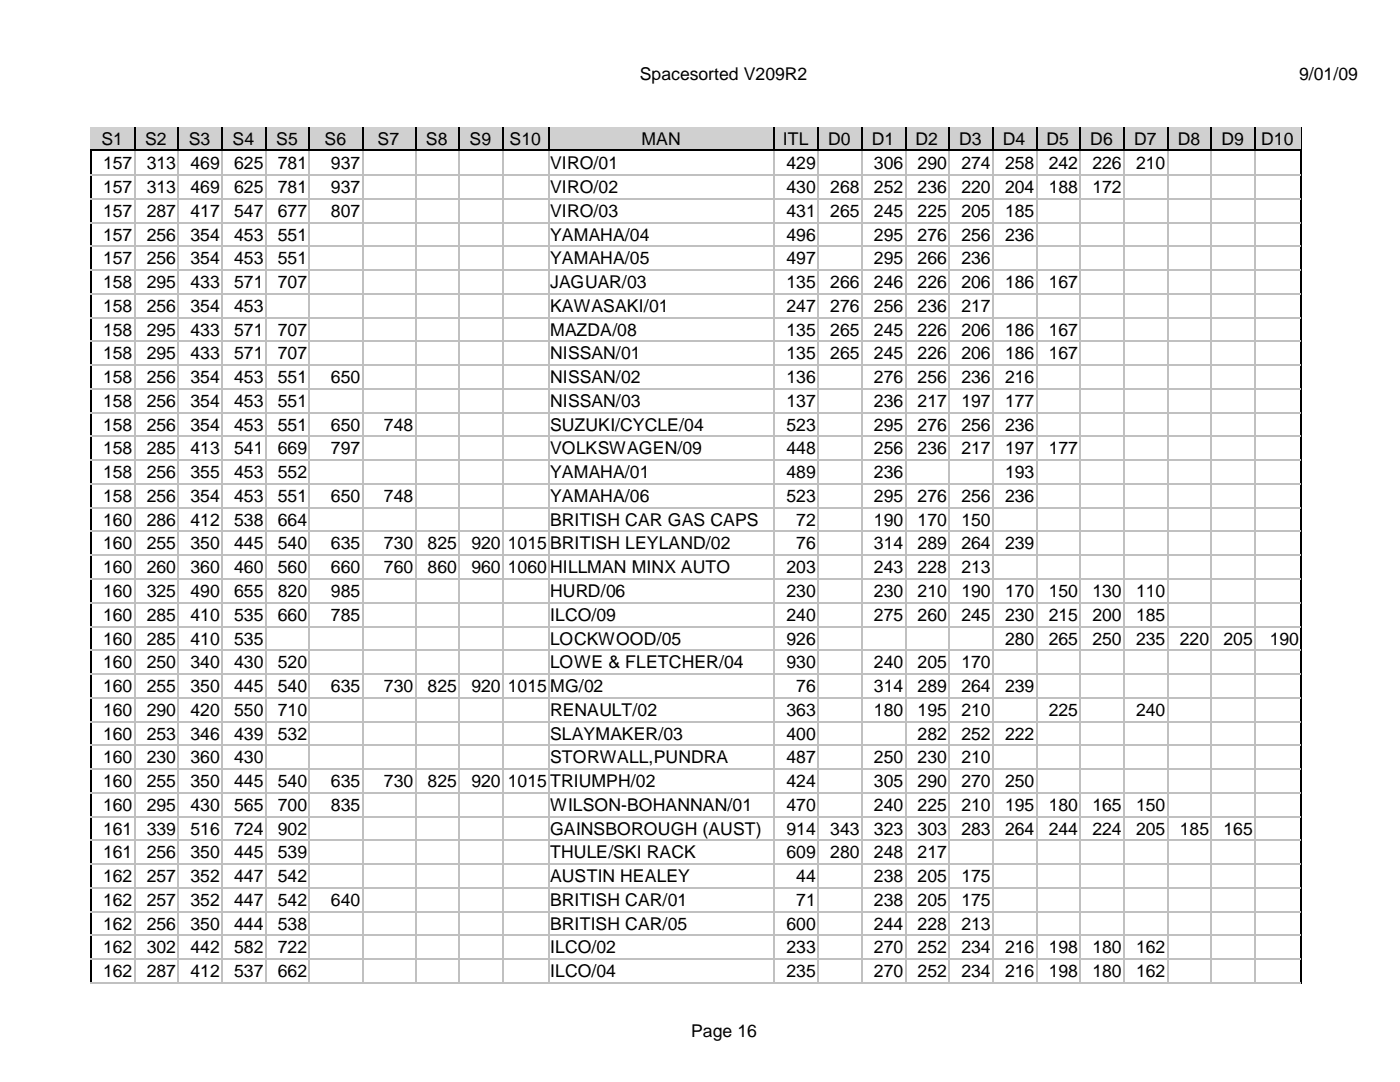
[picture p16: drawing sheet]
<svg xmlns="http://www.w3.org/2000/svg" width="279mm" height="216mm" viewBox="0 0 279 216" stroke-linecap="round" stroke-linejoin="round" font-family="sans-serif">
<defs><g id="words">
<g font-size="3.5">
<text x="127.7" y="16">Spacesorted V209R2</text>
<text x="259.2" y="16">9/01/09</text>
<text x="20.2" y="29">S1</text>
<text x="29" y="29">S2</text>
<text x="37.7" y="29">S3</text>
<text x="46.4" y="29">S4</text>
<text x="55.1" y="29">S5</text>
<text x="64.8" y="29">S6</text>
<text x="75.4" y="29">S7</text>
<text x="85" y="29">S8</text>
<text x="93.7" y="29">S9</text>
<text x="101.7" y="29">S10</text>
<text x="128" y="29">MAN</text>
<text x="156.2" y="29">ITL</text>
<text x="165.3" y="29">D0</text>
<text x="174" y="29">D1</text>
<text x="182.7" y="29">D2</text>
<text x="191.4" y="29">D3</text>
<text x="200.2" y="29">D4</text>
<text x="208.9" y="29">D5</text>
<text x="217.6" y="29">D6</text>
<text x="226.3" y="29">D7</text>
<text x="235" y="29">D8</text>
<text x="243.8" y="29">D9</text>
<text x="251.7" y="29">D10</text>
<text x="20.6" y="33.8">157</text>
<text x="29.3" y="33.8">313</text>
<text x="38" y="33.8">469</text>
<text x="46.7" y="33.8">625</text>
<text x="55.5" y="33.8">781</text>
<text x="66" y="33.8">937</text>
<text x="109.8" y="33.8">VIRO/01</text>
<text x="157" y="33.8">429</text>
<text x="174.4" y="33.8">306</text>
<text x="183.1" y="33.8">290</text>
<text x="191.9" y="33.8">274</text>
<text x="200.6" y="33.8">258</text>
<text x="209.3" y="33.8">242</text>
<text x="218" y="33.8">226</text>
<text x="226.7" y="33.8">210</text>
<text x="20.6" y="38.5">157</text>
<text x="29.3" y="38.5">313</text>
<text x="38" y="38.5">469</text>
<text x="46.7" y="38.5">625</text>
<text x="55.5" y="38.5">781</text>
<text x="66" y="38.5">937</text>
<text x="109.8" y="38.5">VIRO/02</text>
<text x="157" y="38.5">430</text>
<text x="165.7" y="38.5">268</text>
<text x="174.4" y="38.5">252</text>
<text x="183.1" y="38.5">236</text>
<text x="191.9" y="38.5">220</text>
<text x="200.6" y="38.5">204</text>
<text x="209.3" y="38.5">188</text>
<text x="218" y="38.5">172</text>
<text x="20.6" y="43.3">157</text>
<text x="29.3" y="43.3">287</text>
<text x="38" y="43.3">417</text>
<text x="46.7" y="43.3">547</text>
<text x="55.5" y="43.3">677</text>
<text x="66" y="43.3">807</text>
<text x="109.8" y="43.3">VIRO/03</text>
<text x="157" y="43.3">431</text>
<text x="165.7" y="43.3">265</text>
<text x="174.4" y="43.3">245</text>
<text x="183.1" y="43.3">225</text>
<text x="191.9" y="43.3">205</text>
<text x="200.6" y="43.3">185</text>
<text x="20.6" y="48">157</text>
<text x="20.6" y="52.7">157</text>
<text x="29.3" y="48">256</text>
<text x="29.3" y="52.7">256</text>
<text x="38" y="48">354</text>
<text x="38" y="52.7">354</text>
<text x="46.7" y="48">453</text>
<text x="46.7" y="52.7">453</text>
<text x="55.5" y="48">551</text>
<text x="55.5" y="52.7">551</text>
<text x="109.8" y="48">YAMAHA/04</text>
<text x="109.8" y="52.7">YAMAHA/05</text>
<text x="157" y="48">496</text>
<text x="157" y="52.7">497</text>
<text x="174.4" y="48">295</text>
<text x="174.4" y="52.7">295</text>
<text x="183.1" y="48">276</text>
<text x="183.1" y="52.7">266</text>
<text x="191.9" y="48">256</text>
<text x="191.9" y="52.7">236</text>
<text x="200.6" y="48">236</text>
<text x="20.6" y="57.5">158</text>
<text x="29.3" y="57.5">295</text>
<text x="38" y="57.5">433</text>
<text x="46.7" y="57.5">571</text>
<text x="55.5" y="57.5">707</text>
<text x="109.8" y="57.5">JAGUAR/03</text>
<text x="157" y="57.5">135</text>
<text x="165.7" y="57.5">266</text>
<text x="174.4" y="57.5">246</text>
<text x="183.1" y="57.5">226</text>
<text x="191.9" y="57.5">206</text>
<text x="200.6" y="57.5">186</text>
<text x="209.3" y="57.5">167</text>
<text x="20.6" y="62.2">158</text>
<text x="29.3" y="62.2">256</text>
<text x="38" y="62.2">354</text>
<text x="46.7" y="62.2">453</text>
<text x="109.8" y="62.2">KAWASAKI/01</text>
<text x="157" y="62.2">247</text>
<text x="165.7" y="62.2">276</text>
<text x="174.4" y="62.2">256</text>
<text x="183.1" y="62.2">236</text>
<text x="191.9" y="62.2">217</text>
<text x="20.6" y="67">158</text>
<text x="20.6" y="71.7">158</text>
<text x="29.3" y="67">295</text>
<text x="29.3" y="71.7">295</text>
<text x="38" y="67">433</text>
<text x="38" y="71.7">433</text>
<text x="46.7" y="67">571</text>
<text x="46.7" y="71.7">571</text>
<text x="55.5" y="67">707</text>
<text x="55.5" y="71.7">707</text>
<text x="109.8" y="67">MAZDA/08</text>
<text x="109.8" y="71.7">NISSAN/01</text>
<text x="157" y="67">135</text>
<text x="157" y="71.7">135</text>
<text x="165.7" y="67">265</text>
<text x="165.7" y="71.7">265</text>
<text x="174.4" y="67">245</text>
<text x="174.4" y="71.7">245</text>
<text x="183.1" y="67">226</text>
<text x="183.1" y="71.7">226</text>
<text x="191.9" y="67">206</text>
<text x="191.9" y="71.7">206</text>
<text x="200.6" y="67">186</text>
<text x="200.6" y="71.7">186</text>
<text x="209.3" y="67">167</text>
<text x="209.3" y="71.7">167</text>
<text x="20.6" y="76.5">158</text>
<text x="29.3" y="76.5">256</text>
<text x="38" y="76.5">354</text>
<text x="46.7" y="76.5">453</text>
<text x="55.5" y="76.5">551</text>
<text x="66" y="76.5">650</text>
<text x="109.8" y="76.5">NISSAN/02</text>
<text x="157" y="76.5">136</text>
<text x="174.4" y="76.5">276</text>
<text x="183.1" y="76.5">256</text>
<text x="191.9" y="76.5">236</text>
<text x="200.6" y="76.5">216</text>
<text x="20.6" y="81.2">158</text>
<text x="29.3" y="81.2">256</text>
<text x="38" y="81.2">354</text>
<text x="46.7" y="81.2">453</text>
<text x="55.5" y="81.2">551</text>
<text x="109.8" y="81.2">NISSAN/03</text>
<text x="157" y="81.2">137</text>
<text x="174.4" y="81.2">236</text>
<text x="183.1" y="81.2">217</text>
<text x="191.9" y="81.2">197</text>
<text x="200.6" y="81.2">177</text>
<text x="20.6" y="85.9">158</text>
<text x="29.3" y="85.9">256</text>
<text x="38" y="85.9">354</text>
<text x="46.7" y="85.9">453</text>
<text x="55.5" y="85.9">551</text>
<text x="66" y="85.9">650</text>
<text x="76.6" y="85.9">748</text>
<text x="109.8" y="85.9">SUZUKI/CYCLE/04</text>
<text x="157" y="85.9">523</text>
<text x="174.4" y="85.9">295</text>
<text x="183.1" y="85.9">276</text>
<text x="191.9" y="85.9">256</text>
<text x="200.6" y="85.9">236</text>
<text x="20.6" y="90.7">158</text>
<text x="20.6" y="95.4">158</text>
<text x="29.3" y="90.7">285</text>
<text x="29.3" y="95.4">256</text>
<text x="38" y="90.7">413</text>
<text x="38" y="95.4">355</text>
<text x="46.7" y="90.7">541</text>
<text x="46.7" y="95.4">453</text>
<text x="55.5" y="90.7">669</text>
<text x="55.5" y="95.4">552</text>
<text x="66" y="90.7">797</text>
<text x="109.8" y="90.7">VOLKSWAGEN/09</text>
<text x="109.8" y="95.4">YAMAHA/01</text>
<text x="157" y="90.7">448</text>
<text x="157" y="95.4">489</text>
<text x="174.4" y="90.7">256</text>
<text x="174.4" y="95.4">236</text>
<text x="183.1" y="90.7">236</text>
<text x="191.9" y="90.7">217</text>
<text x="200.6" y="90.7">197</text>
<text x="200.6" y="95.4">193</text>
<text x="209.3" y="90.7">177</text>
<text x="20.6" y="100.2">158</text>
<text x="29.3" y="100.2">256</text>
<text x="38" y="100.2">354</text>
<text x="46.7" y="100.2">453</text>
<text x="55.5" y="100.2">551</text>
<text x="66" y="100.2">650</text>
<text x="76.6" y="100.2">748</text>
<text x="109.8" y="100.2">YAMAHA/06</text>
<text x="157" y="100.2">523</text>
<text x="174.4" y="100.2">295</text>
<text x="183.1" y="100.2">276</text>
<text x="191.9" y="100.2">256</text>
<text x="200.6" y="100.2">236</text>
<text x="20.6" y="104.9">160</text>
<text x="29.3" y="104.9">286</text>
<text x="38" y="104.9">412</text>
<text x="46.7" y="104.9">538</text>
<text x="55.5" y="104.9">664</text>
<text x="109.8" y="104.9">BRITISH CAR GAS CAPS</text>
<text x="158.9" y="104.9">72</text>
<text x="174.4" y="104.9">190</text>
<text x="183.1" y="104.9">170</text>
<text x="191.9" y="104.9">150</text>
<text x="20.6" y="109.6">160</text>
<text x="29.3" y="109.6">255</text>
<text x="38" y="109.6">350</text>
<text x="46.7" y="109.6">445</text>
<text x="55.5" y="109.6">540</text>
<text x="66" y="109.6">635</text>
<text x="76.6" y="109.6">730</text>
<text x="85.3" y="109.6">825</text>
<text x="94.1" y="109.6">920</text>
<text x="101.3" y="109.6">1015</text>
<text x="109.8" y="109.6">BRITISH LEYLAND/02</text>
<text x="158.9" y="109.6">76</text>
<text x="174.4" y="109.6">314</text>
<text x="183.1" y="109.6">289</text>
<text x="191.9" y="109.6">264</text>
<text x="200.6" y="109.6">239</text>
<text x="20.6" y="114.4">160</text>
<text x="20.6" y="119.1">160</text>
<text x="29.3" y="114.4">260</text>
<text x="29.3" y="119.1">325</text>
<text x="38" y="114.4">360</text>
<text x="38" y="119.1">490</text>
<text x="46.7" y="114.4">460</text>
<text x="46.7" y="119.1">655</text>
<text x="55.5" y="114.4">560</text>
<text x="55.5" y="119.1">820</text>
<text x="66" y="114.4">660</text>
<text x="66" y="119.1">985</text>
<text x="76.6" y="114.4">760</text>
<text x="85.3" y="114.4">860</text>
<text x="94.1" y="114.4">960</text>
<text x="101.3" y="114.4">1060</text>
<text x="109.8" y="114.4">HILLMAN MINX AUTO</text>
<text x="109.8" y="119.1">HURD/06</text>
<text x="157" y="114.4">203</text>
<text x="157" y="119.1">230</text>
<text x="174.4" y="114.4">243</text>
<text x="174.4" y="119.1">230</text>
<text x="183.1" y="114.4">228</text>
<text x="183.1" y="119.1">210</text>
<text x="191.9" y="114.4">213</text>
<text x="191.9" y="119.1">190</text>
<text x="200.6" y="119.1">170</text>
<text x="209.3" y="119.1">150</text>
<text x="218" y="119.1">130</text>
<text x="226.7" y="119.1">110</text>
<text x="20.6" y="123.9">160</text>
<text x="29.3" y="123.9">285</text>
<text x="38" y="123.9">410</text>
<text x="46.7" y="123.9">535</text>
<text x="55.5" y="123.9">660</text>
<text x="66" y="123.9">785</text>
<text x="109.8" y="123.9">ILCO/09</text>
<text x="157" y="123.9">240</text>
<text x="174.4" y="123.9">275</text>
<text x="183.1" y="123.9">260</text>
<text x="191.9" y="123.9">245</text>
<text x="200.6" y="123.9">230</text>
<text x="209.3" y="123.9">215</text>
<text x="218" y="123.9">200</text>
<text x="226.7" y="123.9">185</text>
<text x="20.6" y="128.6">160</text>
<text x="29.3" y="128.6">285</text>
<text x="38" y="128.6">410</text>
<text x="46.7" y="128.6">535</text>
<text x="109.8" y="128.6">LOCKWOOD/05</text>
<text x="157" y="128.6">926</text>
<text x="200.6" y="128.6">280</text>
<text x="209.3" y="128.6">265</text>
<text x="218" y="128.6">250</text>
<text x="226.7" y="128.6">235</text>
<text x="235.5" y="128.6">220</text>
<text x="244.2" y="128.6">205</text>
<text x="253.4" y="128.6">190</text>
<text x="20.6" y="133.3">160</text>
<text x="29.3" y="133.3">250</text>
<text x="38" y="133.3">340</text>
<text x="46.7" y="133.3">430</text>
<text x="55.5" y="133.3">520</text>
<text x="109.8" y="133.3">LOWE &amp; FLETCHER/04</text>
<text x="157" y="133.3">930</text>
<text x="174.4" y="133.3">240</text>
<text x="183.1" y="133.3">205</text>
<text x="191.9" y="133.3">170</text>
<text x="20.6" y="138.1">160</text>
<text x="20.6" y="142.8">160</text>
<text x="29.3" y="138.1">255</text>
<text x="29.3" y="142.8">290</text>
<text x="38" y="138.1">350</text>
<text x="38" y="142.8">420</text>
<text x="46.7" y="138.1">445</text>
<text x="46.7" y="142.8">550</text>
<text x="55.5" y="138.1">540</text>
<text x="55.5" y="142.8">710</text>
<text x="66" y="138.1">635</text>
<text x="76.6" y="138.1">730</text>
<text x="85.3" y="138.1">825</text>
<text x="94.1" y="138.1">920</text>
<text x="101.3" y="138.1">1015</text>
<text x="109.8" y="138.1">MG/02</text>
<text x="109.8" y="142.8">RENAULT/02</text>
<text x="157" y="142.8">363</text>
<text x="158.9" y="138.1">76</text>
<text x="174.4" y="138.1">314</text>
<text x="174.4" y="142.8">180</text>
<text x="183.1" y="138.1">289</text>
<text x="183.1" y="142.8">195</text>
<text x="191.9" y="138.1">264</text>
<text x="191.9" y="142.8">210</text>
<text x="200.6" y="138.1">239</text>
<text x="209.3" y="142.8">225</text>
<text x="226.7" y="142.8">240</text>
<text x="20.6" y="147.6">160</text>
<text x="29.3" y="147.6">253</text>
<text x="38" y="147.6">346</text>
<text x="46.7" y="147.6">439</text>
<text x="55.5" y="147.6">532</text>
<text x="109.8" y="147.6">SLAYMAKER/03</text>
<text x="157" y="147.6">400</text>
<text x="183.1" y="147.6">282</text>
<text x="191.9" y="147.6">252</text>
<text x="200.6" y="147.6">222</text>
<text x="20.6" y="152.3">160</text>
<text x="29.3" y="152.3">230</text>
<text x="38" y="152.3">360</text>
<text x="46.7" y="152.3">430</text>
<text x="109.8" y="152.3">STORWALL,PUNDRA</text>
<text x="157" y="152.3">487</text>
<text x="174.4" y="152.3">250</text>
<text x="183.1" y="152.3">230</text>
<text x="191.9" y="152.3">210</text>
<text x="20.6" y="157.1">160</text>
<text x="20.6" y="161.8">160</text>
<text x="29.3" y="157.1">255</text>
<text x="29.3" y="161.8">295</text>
<text x="38" y="157.1">350</text>
<text x="38" y="161.8">430</text>
<text x="46.7" y="157.1">445</text>
<text x="46.7" y="161.8">565</text>
<text x="55.5" y="157.1">540</text>
<text x="55.5" y="161.8">700</text>
<text x="66" y="157.1">635</text>
<text x="66" y="161.8">835</text>
<text x="76.6" y="157.1">730</text>
<text x="85.3" y="157.1">825</text>
<text x="94.1" y="157.1">920</text>
<text x="101.3" y="157.1">1015</text>
<text x="109.8" y="157.1">TRIUMPH/02</text>
<text x="109.8" y="161.8">WILSON-BOHANNAN/01</text>
<text x="157" y="157.1">424</text>
<text x="157" y="161.8">470</text>
<text x="174.4" y="157.1">305</text>
<text x="174.4" y="161.8">240</text>
<text x="183.1" y="157.1">290</text>
<text x="183.1" y="161.8">225</text>
<text x="191.9" y="157.1">270</text>
<text x="191.9" y="161.8">210</text>
<text x="200.6" y="157.1">250</text>
<text x="200.6" y="161.8">195</text>
<text x="209.3" y="161.8">180</text>
<text x="218" y="161.8">165</text>
<text x="226.7" y="161.8">150</text>
<text x="20.6" y="166.5">161</text>
<text x="29.3" y="166.5">339</text>
<text x="38" y="166.5">516</text>
<text x="46.7" y="166.5">724</text>
<text x="55.5" y="166.5">902</text>
<text x="109.8" y="166.5">GAINSBOROUGH (AUST)</text>
<text x="157" y="166.5">914</text>
<text x="165.7" y="166.5">343</text>
<text x="174.4" y="166.5">323</text>
<text x="183.1" y="166.5">303</text>
<text x="191.9" y="166.5">283</text>
<text x="200.6" y="166.5">264</text>
<text x="209.3" y="166.5">244</text>
<text x="218" y="166.5">224</text>
<text x="226.7" y="166.5">205</text>
<text x="235.5" y="166.5">185</text>
<text x="244.2" y="166.5">165</text>
<text x="20.6" y="171.3">161</text>
<text x="29.3" y="171.3">256</text>
<text x="38" y="171.3">350</text>
<text x="46.7" y="171.3">445</text>
<text x="55.5" y="171.3">539</text>
<text x="109.8" y="171.3">THULE/SKI RACK</text>
<text x="157" y="171.3">609</text>
<text x="165.7" y="171.3">280</text>
<text x="174.4" y="171.3">248</text>
<text x="183.1" y="171.3">217</text>
<text x="20.6" y="176">162</text>
<text x="29.3" y="176">257</text>
<text x="38" y="176">352</text>
<text x="46.7" y="176">447</text>
<text x="55.5" y="176">542</text>
<text x="109.8" y="176">AUSTIN HEALEY</text>
<text x="158.9" y="176">44</text>
<text x="174.4" y="176">238</text>
<text x="183.1" y="176">205</text>
<text x="191.9" y="176">175</text>
<text x="20.6" y="180.8">162</text>
<text x="20.6" y="185.5">162</text>
<text x="29.3" y="180.8">257</text>
<text x="29.3" y="185.5">256</text>
<text x="38" y="180.8">352</text>
<text x="38" y="185.5">350</text>
<text x="46.7" y="180.8">447</text>
<text x="46.7" y="185.5">444</text>
<text x="55.5" y="180.8">542</text>
<text x="55.5" y="185.5">538</text>
<text x="66" y="180.8">640</text>
<text x="109.8" y="180.8">BRITISH CAR/01</text>
<text x="109.8" y="185.5">BRITISH CAR/05</text>
<text x="157" y="185.5">600</text>
<text x="158.9" y="180.8">71</text>
<text x="174.4" y="180.8">238</text>
<text x="174.4" y="185.5">244</text>
<text x="183.1" y="180.8">205</text>
<text x="183.1" y="185.5">228</text>
<text x="191.9" y="180.8">175</text>
<text x="191.9" y="185.5">213</text>
<text x="20.6" y="190.2">162</text>
<text x="29.3" y="190.2">302</text>
<text x="38" y="190.2">442</text>
<text x="46.7" y="190.2">582</text>
<text x="55.5" y="190.2">722</text>
<text x="109.8" y="190.2">ILCO/02</text>
<text x="157" y="190.2">233</text>
<text x="174.4" y="190.2">270</text>
<text x="183.1" y="190.2">252</text>
<text x="191.9" y="190.2">234</text>
<text x="200.6" y="190.2">216</text>
<text x="209.3" y="190.2">198</text>
<text x="218" y="190.2">180</text>
<text x="226.7" y="190.2">162</text>
<text x="20.6" y="195">162</text>
<text x="29.3" y="195">287</text>
<text x="38" y="195">412</text>
<text x="46.7" y="195">537</text>
<text x="55.5" y="195">662</text>
<text x="109.8" y="195">ILCO/04</text>
<text x="157" y="195">235</text>
<text x="174.4" y="195">270</text>
<text x="183.1" y="195">252</text>
<text x="191.9" y="195">234</text>
<text x="200.6" y="195">216</text>
<text x="209.3" y="195">198</text>
<text x="218" y="195">180</text>
<text x="226.7" y="195">162</text>
<text x="137.9" y="206.8">Page 16</text>
</g>
</g></defs>
<path d="M18 25.4h241.8M18.2 25.3v171M259.7 25.3v171M18 196.1h241.8" fill="none" stroke="#000" stroke-width=".25"/>
<g fill="#d4d0c8">
<path d="M18.1 25.3h8.7v4.8h-8.7z"/>
<path d="M26.8 25.3h8.7v4.8h-8.7z"/>
<path d="M35.6 25.3h8.6v4.8h-8.6z"/>
<path d="M44.3 25.3h8.6v4.8h-8.6z"/>
<path d="M53 25.3h8.6v4.8h-8.6z"/>
<path d="M61.7 25.3h10.5v4.8h-10.5z"/>
<path d="M72.2 25.3h10.6v4.8h-10.6z"/>
<path d="M82.8 25.3h8.7v4.8h-8.7z"/>
<path d="M91.5 25.3h8.7v4.8h-8.7z"/>
<path d="M100.2 25.3h9.3v4.8h-9.3z"/>
<path d="M109.6 25.3h44.8v4.8h-44.8z"/>
<path d="M154.4 25.3h8.8v4.8h-8.8z"/>
<path d="M163.2 25.3h8.7v4.8h-8.7z"/>
<path d="M171.9 25.3h8.7v4.8h-8.7z"/>
<path d="M180.6 25.3h8.7v4.8h-8.7z"/>
<path d="M189.3 25.3h8.7v4.8h-8.7z"/>
<path d="M198 25.3h8.8v4.8h-8.8z"/>
<path d="M206.8 25.3h8.7v4.8h-8.7z"/>
<path d="M215.5 25.3h8.7v4.8h-8.7z"/>
<path d="M224.2 25.3h8.7v4.8h-8.7z"/>
<path d="M232.9 25.3h8.7v4.8h-8.7z"/>
<path d="M241.6 25.3h8.8v4.8h-8.8z"/>
<path d="M250.4 25.3h9.2v4.8h-9.2z"/>
</g>
<g fill="none" stroke="#c0c0c0" stroke-width=".25">
<path d="M18 34.9h241.6M18 39.7h241.6M26.9 30.1v165.9M35.6 30.1v165.9M44.3 30.1v165.9M53 30.1v165.9M61.8 30.1v165.9M72.3 30.1v165.9M82.9 30.1v165.9M91.7 30.1v165.9M100.4 30.1v165.9M109.6 30.1v165.9"/>
<path d="M154.6 30.1v165.9M163.3 30.1v165.9M172 30.1v165.9M180.7 30.1v165.9M189.4 30.1v165.9M198.2 30.1v165.9M206.9 30.1v165.9M215.6 30.1v165.9M224.3 30.1v165.9M233 30.1v165.9M241.8 30.1v165.9M250.5 30.1v165.9"/>
<path d="M18 44.4h241.6M18 49.1h241.6M18 53.9h241.6M18 58.6h241.6M18 63.4h241.6M18 68.1h241.6M18 72.9h241.6M18 77.6h241.6M18 82.3h241.6M18 87.1h241.6M18 91.8h241.6M18 96.6h241.6"/>
<path d="M18 101.3h241.6M18 106h241.6M18 110.8h241.6M18 115.5h241.6M18 120.3h241.6M18 125h241.6M18 129.8h241.6M18 134.5h241.6M18 139.2h241.6M18 144h241.6M18 148.7h241.6M18 153.5h241.6"/>
<path d="M18 158.2h241.6M18 162.9h241.6M18 167.7h241.6M18 172.4h241.6M18 177.2h241.6M18 181.9h241.6M18 186.6h241.6M18 191.4h241.6M18 196.1h241.6"/>
</g>
<g fill="none" stroke="#000" stroke-width=".25">
<path d="M18 29.9h241.6M26.9 25.3v4.8M35.6 25.3v4.8M44.3 25.3v4.8M53 25.3v4.8M61.8 25.3v4.8M72.3 25.3v4.8M82.9 25.3v4.8M91.7 25.3v4.8M100.4 25.3v4.8M109.6 25.3v4.8M154.6 25.3v4.8"/>
<path d="M163.3 25.3v4.8M172 25.3v4.8M180.7 25.3v4.8M189.4 25.3v4.8M198.2 25.3v4.8M206.9 25.3v4.8M215.6 25.3v4.8M224.3 25.3v4.8M233 25.3v4.8M241.8 25.3v4.8M250.5 25.3v4.8"/>
</g>
<use href="#words"/>
</svg>
